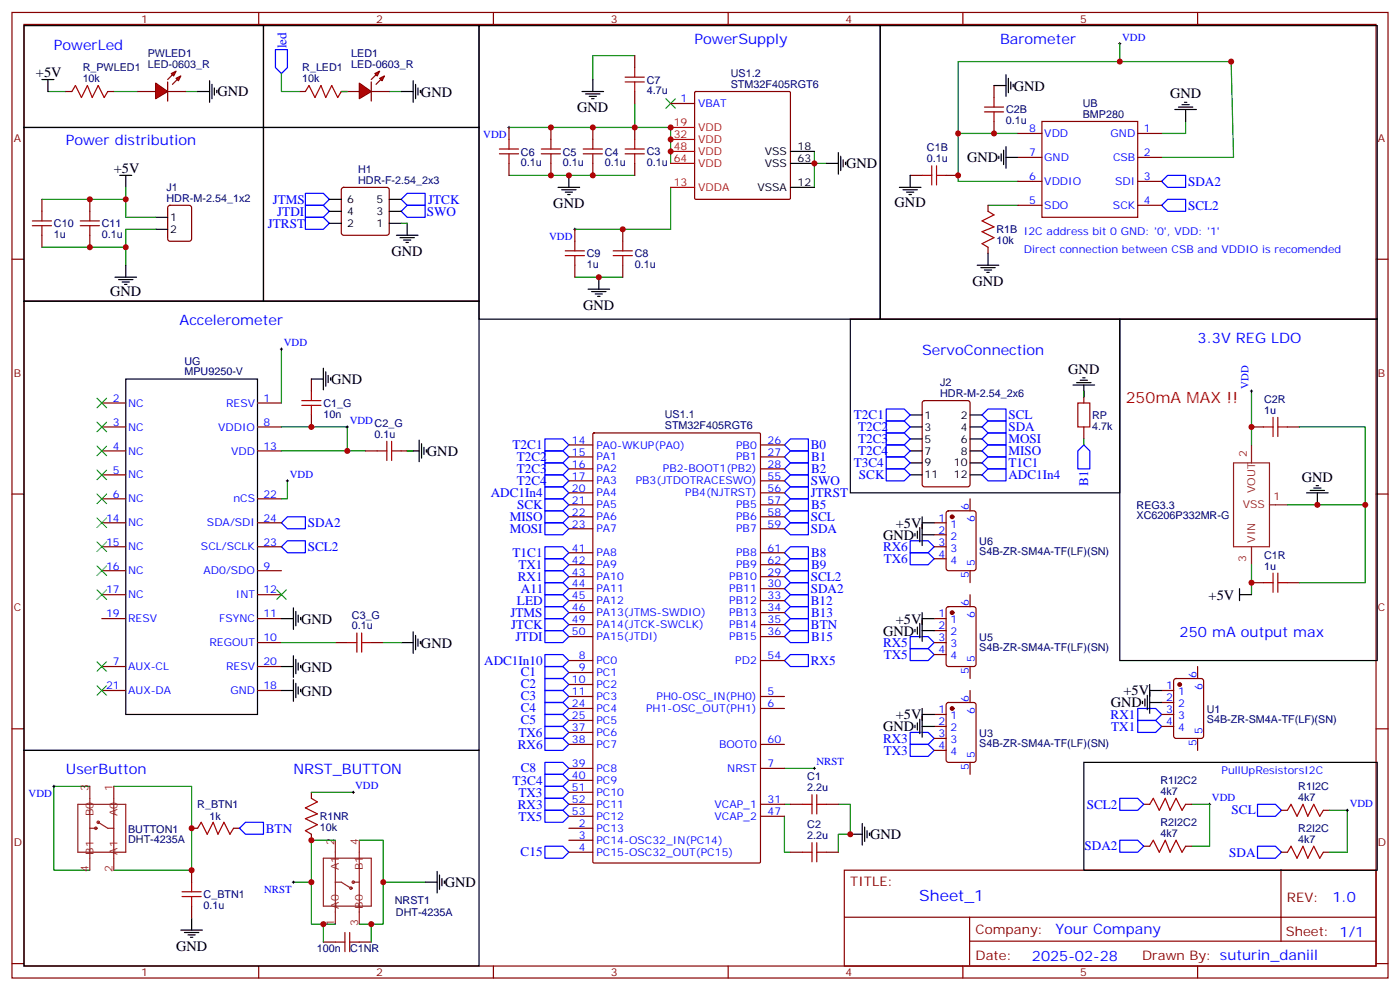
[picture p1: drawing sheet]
<svg xmlns="http://www.w3.org/2000/svg" width="412mm" height="292mm" viewBox="0 0 412 292" stroke-linecap="round" stroke-linejoin="round" font-family="sans-serif">
<defs><g id="words">
<text font-size="4.6" fill="#f00" x="331.6" y="118.7">250mA MAX !!</text>
<text font-size="4.6" fill="#00f" x="270.8" y="265.3">Sheet_1</text>
<g font-size="4.2" fill="#00f">
<text x="15.9" y="14.6">PowerLed</text>
<text x="204.6" y="12.8">PowerSupply</text>
<text x="294.6" y="12.8">Barometer</text>
<text x="19.4" y="42.8">Power distribution</text>
<text x="52.9" y="95.7">Accelerometer</text>
<text x="352.8" y="101">3.3V REG LDO</text>
<text x="271.6" y="104.6">ServoConnection</text>
<text x="347.5" y="187.5">250 mA output max</text>
<text x="19.4" y="228">UserButton</text>
<text x="86.4" y="228">NRST_BUTTON</text>
<text x="392.5" y="265.5">1.0</text>
<text x="310.9" y="275.1">Your Company</text>
<text x="304" y="282.9">2025-02-28</text>
</g>
<g font-size="4.2">
<text x="10.6" y="22.7">+5V</text>
<text x="64" y="28.4">GND</text>
<text x="124" y="28.5">GND</text>
<text x="298.6" y="26.7">GND</text>
<text x="344.7" y="28.9">GND</text>
<text x="170" y="33.1">GND</text>
<text x="284.9" y="47.8">GND</text>
<text x="33.5" y="50.9">+5V</text>
<text x="249.2" y="49.5">GND</text>
<text x="163" y="61.3">GND</text>
<text x="263.5" y="60.8">GND</text>
<text x="115.3" y="75.2">GND</text>
<text x="32.5" y="87.3">GND</text>
<text x="286.5" y="84.2">GND</text>
<text x="171.8" y="91.3">GND</text>
<text x="97.5" y="113.1">GND</text>
<text x="314.7" y="110.2">GND</text>
<text x="125.8" y="134.3">GND</text>
<text x="383.5" y="141.9">GND</text>
<text x="263.9" y="155.4">+5V</text>
<text x="260.2" y="158.9">GND</text>
<text x="356" y="176.6">+5V</text>
<text x="88.7" y="183.7">GND</text>
<text x="263.9" y="183.6">+5V</text>
<text x="124" y="190.7">GND</text>
<text x="260.2" y="187.2">GND</text>
<text x="88.7" y="197.8">GND</text>
<text x="88.7" y="204.8">GND</text>
<text x="327.2" y="208.3">GND</text>
<text x="330.9" y="204.8">+5V</text>
<text x="260.2" y="215.4">GND</text>
<text x="263.9" y="211.8">+5V</text>
<text x="256.3" y="247.1">GND</text>
<text x="131.1" y="261.3">GND</text>
<text x="51.9" y="280">GND</text>
</g>
<g font-size="3.9" fill="#00f">
<text x="84.4" y="14.3" transform="rotate(-90 84.4 14.3)">led</text>
<text x="80.3" y="60">JTMS</text>
<text x="126.1" y="60">JTCK</text>
<text x="350" y="54.7">SDA2</text>
<text x="81.6" y="63.5">JTDI</text>
<text x="125.7" y="63.5">SWO</text>
<text x="350" y="61.7">SCL2</text>
<text x="78.9" y="67">JTRST</text>
<text x="251.5" y="123.5">T2C1</text>
<text x="297" y="123.5">SCL</text>
<text x="252.8" y="130.4">T2C3</text>
<text x="252.8" y="126.9">T2C2</text>
<text x="297" y="127">SDA</text>
<text x="297" y="130.5">MOSI</text>
<text x="151" y="132.3">T2C1</text>
<text x="152.2" y="135.7">T2C2</text>
<text x="238.8" y="132.3">B0</text>
<text x="238.9" y="135.9">B1</text>
<text x="251.5" y="137.6">T3C4</text>
<text x="252.8" y="133.9">T2C4</text>
<text x="297" y="137.5">T1C1</text>
<text x="297" y="134.1">MISO</text>
<text x="152.2" y="142.8">T2C4</text>
<text x="152.2" y="139.2">T2C3</text>
<text x="238.8" y="142.9">SWO</text>
<text x="238.9" y="139.4">B2</text>
<text x="253" y="141.1">SCK</text>
<text x="297" y="141.1">ADC1In4</text>
<text x="320.5" y="143.2" transform="rotate(-90 320.5 143.2)">B1</text>
<text x="144.6" y="146.4">ADC1In4</text>
<text x="152.3" y="149.9">SCK</text>
<text x="238.8" y="146.4">JTRST</text>
<text x="90.7" y="155.3">SDA2</text>
<text x="150.1" y="153.4">MISO</text>
<text x="238.8" y="153.5">SCL</text>
<text x="238.9" y="150">B5</text>
<text x="150.1" y="157">MOSI</text>
<text x="238.8" y="157">SDA</text>
<text x="90.7" y="162.4">SCL2</text>
<text x="151" y="164">T1C1</text>
<text x="152.7" y="167.5">TX1</text>
<text x="238.9" y="167.6">B9</text>
<text x="238.9" y="164.1">B8</text>
<text x="260.1" y="162.3">RX6</text>
<text x="260.3" y="165.8">TX6</text>
<text x="152.5" y="171.1">RX1</text>
<text x="238.8" y="171.1">SCL2</text>
<text x="152.3" y="178.2">LED</text>
<text x="153.4" y="174.5">A11</text>
<text x="238.8" y="178.2">B12</text>
<text x="238.8" y="174.6">SDA2</text>
<text x="150.3" y="181.7">JTMS</text>
<text x="150.6" y="185.2">JTCK</text>
<text x="238.9" y="185.3">BTN</text>
<text x="238.9" y="181.8">B13</text>
<text x="151.9" y="188.7">JTDI</text>
<text x="238.9" y="188.8">B15</text>
<text x="260.1" y="190.5">RX5</text>
<text x="142.6" y="195.8">ADC1In10</text>
<text x="238.8" y="195.8">RX5</text>
<text x="260.3" y="194">TX5</text>
<text x="153.4" y="202.7">C2</text>
<text x="153.4" y="199.2">C1</text>
<text x="153.4" y="209.8">C4</text>
<text x="153.4" y="206.3">C3</text>
<text x="153.4" y="213.3">C5</text>
<text x="327.1" y="211.7">RX1</text>
<text x="327.3" y="215.2">TX1</text>
<text x="152.5" y="220.5">RX6</text>
<text x="152.7" y="216.9">TX6</text>
<text x="260.1" y="218.7">RX3</text>
<text x="153.4" y="227.4">C8</text>
<text x="260.3" y="222.3">TX3</text>
<text x="151" y="231.1">T3C4</text>
<text x="152.5" y="238.1">RX3</text>
<text x="152.7" y="234.6">TX3</text>
<text x="320.1" y="238.1">SCL2</text>
<text x="362.8" y="239.8">SCL</text>
<text x="78.3" y="245.2">BTN</text>
<text x="152.7" y="241.6">TX5</text>
<text x="319.5" y="250.5">SDA2</text>
<text x="153.4" y="252.2">C15</text>
<text x="362.1" y="252.3">SDA</text>
</g>
<g font-size="3.9" fill="#800">
<text x="250.5" y="260.8">TITLE:</text>
<text x="379.1" y="265.5">REV:</text>
<text x="287.4" y="275">Company:</text>
<text x="378.7" y="275.7">Sheet: 1/1</text>
<text x="287.4" y="282.7">Date:</text>
<text x="336.4" y="282.8">Drawn By: suturin_daniil</text>
</g>
<g font-size="3.2" fill="#800">
<text x="41.6" y="6.7">1</text>
<text x="110.8" y="6.7">2</text>
<text x="179.9" y="6.7">3</text>
<text x="249.1" y="6.7">4</text>
<text x="318.2" y="6.7">5</text>
<text x="4.1" y="41.8">A</text>
<text x="405.9" y="41.8">A</text>
<text x="4.1" y="110.9">B</text>
<text x="405.9" y="110.9">B</text>
<text x="4.1" y="180.1">C</text>
<text x="405.9" y="180.1">C</text>
<text x="4.1" y="249.2">D</text>
<text x="405.9" y="249.2">D</text>
<text x="41.6" y="287.5">1</text>
<text x="110.8" y="287.5">2</text>
<text x="179.9" y="287.5">3</text>
<text x="249.1" y="287.5">4</text>
<text x="318.2" y="287.5">5</text>
</g>
<g font-size="3.2" fill="#00f">
<text x="330.6" y="12">VDD</text>
<text x="200.5" y="30.1">1</text>
<text x="205.7" y="31.5">VBAT</text>
<text x="142.4" y="40.7">VDD</text>
<text x="303.1" y="38.9">8</text>
<text x="307.6" y="40.4">VDD</text>
<text x="327.2" y="40.4">GND</text>
<text x="336.9" y="38.9">1</text>
<text x="303.1" y="46">7</text>
<text x="307.6" y="47.4">GND</text>
<text x="327.9" y="47.4">CSB</text>
<text x="336.9" y="46">2</text>
<text x="303.1" y="53.1">6</text>
<text x="336.9" y="53.1">3</text>
<text x="307.6" y="54.5">VDDIO</text>
<text x="328.5" y="54.5">SDI</text>
<text x="303.1" y="60.1">5</text>
<text x="307.6" y="61.5">SDO</text>
<text x="327.9" y="61.5">SCK</text>
<text x="336.9" y="60.1">4</text>
<text x="161.8" y="70.7">VDD</text>
<text x="301.6" y="74.6">Direct connection between CSB and VDDIO is recomended</text>
<text x="83.6" y="101.9">VDD</text>
<text x="33.3" y="118.3">2</text>
<text x="37.7" y="119.7">NC</text>
<text x="66.6" y="119.7">RESV</text>
<text x="77.6" y="118.3">1</text>
<text x="367.8" y="114.4" transform="rotate(-90 367.8 114.4)">VDD</text>
<text x="33.3" y="125.4">3</text>
<text x="77.6" y="125.4">8</text>
<text x="103" y="124.8">VDD</text>
<text x="37.7" y="126.8">NC</text>
<text x="64.3" y="126.8">VDDIO</text>
<text x="168.5" y="130.7">14</text>
<text x="226.1" y="130.7">26</text>
<text x="33.3" y="132.4">4</text>
<text x="37.7" y="133.8">NC</text>
<text x="68.1" y="133.8">VDD</text>
<text x="77.6" y="132.4">13</text>
<text x="168.5" y="134.2">15</text>
<text x="168.5" y="137.7">16</text>
<text x="175.7" y="132.1">PA0-WKUP(PA0)</text>
<text x="175.7" y="135.6">PA1</text>
<text x="216.8" y="132.1">PB0</text>
<text x="216.8" y="135.6">PB1</text>
<text x="226.1" y="134.2">27</text>
<text x="226.1" y="137.7">28</text>
<text x="33.3" y="139.5">5</text>
<text x="37.7" y="140.9">NC</text>
<text x="85.4" y="140.7">VDD</text>
<text x="168.5" y="141.3">17</text>
<text x="175.7" y="139.1">PA2</text>
<text x="175.7" y="142.7">PA3</text>
<text x="187.3" y="142.7">PB3(JTDOTRACESWO)</text>
<text x="195.3" y="139.1">PB2-BOOT1(PB2)</text>
<text x="226.1" y="141.3">55</text>
<text x="33.3" y="146.5">6</text>
<text x="37.7" y="148">NC</text>
<text x="68.7" y="148">nCS</text>
<text x="77.6" y="146.5">22</text>
<text x="168.5" y="144.8">20</text>
<text x="168.5" y="148.3">21</text>
<text x="175.7" y="146.2">PA4</text>
<text x="175.7" y="149.7">PA5</text>
<text x="201.9" y="146.2">PB4(NJTRST)</text>
<text x="216.8" y="149.7">PB5</text>
<text x="226.1" y="144.8">56</text>
<text x="226.1" y="148.3">57</text>
<text x="31.2" y="153.6">14</text>
<text x="37.7" y="155">NC</text>
<text x="61" y="155">SDA/SDI</text>
<text x="77.6" y="153.6">24</text>
<text x="168.5" y="151.8">22</text>
<text x="168.5" y="155.4">23</text>
<text x="175.7" y="153.2">PA6</text>
<text x="216.8" y="153.2">PB6</text>
<text x="226.1" y="151.8">58</text>
<text x="226.1" y="155.4">59</text>
<text x="276.5" y="153.6">1</text>
<text x="280" y="155.4">1</text>
<text x="285.4" y="150.2" transform="rotate(-90 285.4 150.2)">6</text>
<text x="287.2" y="153.7" transform="rotate(-90 287.2 153.7)">6</text>
<text x="31.2" y="160.7">15</text>
<text x="77.6" y="160.7">23</text>
<text x="175.7" y="156.8">PA7</text>
<text x="216.8" y="156.8">PB7</text>
<text x="276.5" y="157.1">2</text>
<text x="276.5" y="160.7">3</text>
<text x="280" y="158.9">2</text>
<text x="31.2" y="167.7">16</text>
<text x="37.7" y="162.1">NC</text>
<text x="59.2" y="162.1">SCL/SCLK</text>
<text x="77.6" y="167.7">9</text>
<text x="168.5" y="162.4">41</text>
<text x="168.5" y="165.9">42</text>
<text x="175.7" y="163.8">PA8</text>
<text x="175.7" y="167.4">PA9</text>
<text x="216.8" y="163.8">PB8</text>
<text x="216.8" y="167.4">PB9</text>
<text x="226.1" y="162.4">61</text>
<text x="226.1" y="165.9">62</text>
<text x="276.5" y="164.2">4</text>
<text x="280" y="162.4">3</text>
<text x="280" y="165.9">4</text>
<text x="287.2" y="166.8" transform="rotate(-90 287.2 166.8)">5</text>
<text x="37.7" y="169.1">NC</text>
<text x="60" y="169.1">AD0/SDO</text>
<text x="168.5" y="169.5">43</text>
<text x="168.5" y="173">44</text>
<text x="175.7" y="170.9">PA10</text>
<text x="214.8" y="170.9">PB10</text>
<text x="226.1" y="169.5">29</text>
<text x="226.1" y="173">30</text>
<text x="285.4" y="170.3" transform="rotate(-90 285.4 170.3)">5</text>
<text x="31.2" y="174.8">17</text>
<text x="37.7" y="176.2">NC</text>
<text x="69.5" y="176.2">INT</text>
<text x="77.6" y="174.8">12</text>
<text x="168.5" y="176.5">45</text>
<text x="175.7" y="174.4">PA11</text>
<text x="175.7" y="177.9">PA12</text>
<text x="214.8" y="174.4">PB11</text>
<text x="214.8" y="177.9">PB12</text>
<text x="226.1" y="176.5">33</text>
<text x="285.4" y="178.5" transform="rotate(-90 285.4 178.5)">6</text>
<text x="31.2" y="181.8">19</text>
<text x="37.7" y="183.2">RESV</text>
<text x="64.6" y="183.2">FSYNC</text>
<text x="77.6" y="181.8">11</text>
<text x="168.5" y="180.1">46</text>
<text x="168.5" y="183.6">49</text>
<text x="175.7" y="181.5">PA13(JTMS-SWDIO)</text>
<text x="175.7" y="185">PA14(JTCK-SWCLK)</text>
<text x="214.8" y="181.5">PB13</text>
<text x="214.8" y="185">PB14</text>
<text x="226.1" y="180.1">34</text>
<text x="226.1" y="183.6">35</text>
<text x="276.5" y="181.8">1</text>
<text x="276.5" y="185.3">2</text>
<text x="280" y="183.6">1</text>
<text x="287.2" y="182" transform="rotate(-90 287.2 182)">6</text>
<text x="61.7" y="190.3">REGOUT</text>
<text x="77.6" y="188.9">10</text>
<text x="168.5" y="187.1">50</text>
<text x="175.7" y="188.5">PA15(JTDI)</text>
<text x="214.8" y="188.5">PB15</text>
<text x="226.1" y="187.1">36</text>
<text x="276.5" y="188.9">3</text>
<text x="280" y="187.1">2</text>
<text x="280" y="190.6">3</text>
<text x="33.3" y="195.9">7</text>
<text x="37.7" y="197.3">AUX-CL</text>
<text x="66.6" y="197.3">RESV</text>
<text x="77.6" y="195.9">20</text>
<text x="170.5" y="194.2">8</text>
<text x="170.5" y="197.7">9</text>
<text x="175.7" y="195.6">PC0</text>
<text x="216.6" y="195.6">PD2</text>
<text x="226.1" y="194.2">54</text>
<text x="276.5" y="192.4">4</text>
<text x="280" y="194.2">4</text>
<text x="287.2" y="195" transform="rotate(-90 287.2 195)">5</text>
<text x="31.2" y="203">21</text>
<text x="77.6" y="203">18</text>
<text x="168.5" y="201.2">10</text>
<text x="175.7" y="199.1">PC1</text>
<text x="175.7" y="202.6">PC2</text>
<text x="285.4" y="198.5" transform="rotate(-90 285.4 198.5)">5</text>
<text x="343.5" y="203">1</text>
<text x="352.4" y="199.6" transform="rotate(-90 352.4 199.6)">6</text>
<text x="354.2" y="203.1" transform="rotate(-90 354.2 203.1)">6</text>
<text x="37.7" y="204.4">AUX-DA</text>
<text x="67.9" y="204.4">GND</text>
<text x="168.5" y="204.8">11</text>
<text x="168.5" y="208.3">24</text>
<text x="175.7" y="206.2">PC3</text>
<text x="175.7" y="209.7">PC4</text>
<text x="190.3" y="209.7">PH1-OSC_OUT(PH1)</text>
<text x="193.4" y="206.2">PH0-OSC_IN(PH0)</text>
<text x="226.1" y="204.8">5</text>
<text x="226.1" y="208.3">6</text>
<text x="285.4" y="206.7" transform="rotate(-90 285.4 206.7)">6</text>
<text x="343.5" y="206.5">2</text>
<text x="347" y="204.8">1</text>
<text x="347" y="208.3">2</text>
<text x="168.5" y="211.8">25</text>
<text x="168.5" y="215.3">37</text>
<text x="175.7" y="213.2">PC5</text>
<text x="276.5" y="210">1</text>
<text x="276.5" y="213.6">2</text>
<text x="280" y="211.8">1</text>
<text x="280" y="215.3">2</text>
<text x="287.2" y="210.2" transform="rotate(-90 287.2 210.2)">6</text>
<text x="343.5" y="210">3</text>
<text x="343.5" y="213.6">4</text>
<text x="347" y="211.8">3</text>
<text x="347" y="215.3">4</text>
<text x="168.5" y="218.9">38</text>
<text x="175.7" y="216.7">PC6</text>
<text x="175.7" y="220.3">PC7</text>
<text x="211.8" y="220.3">BOOT0</text>
<text x="226.1" y="218.9">60</text>
<text x="276.5" y="217.1">3</text>
<text x="276.5" y="220.6">4</text>
<text x="280" y="218.9">3</text>
<text x="352.4" y="219.6" transform="rotate(-90 352.4 219.6)">5</text>
<text x="354.2" y="216.1" transform="rotate(-90 354.2 216.1)">5</text>
<text x="168.5" y="225.9">39</text>
<text x="175.7" y="227.3">PC8</text>
<text x="214.2" y="227.3">NRST</text>
<text x="226.1" y="225.9">7</text>
<text x="240.5" y="225.4">NRST</text>
<text x="280" y="222.4">4</text>
<text x="285.4" y="226.7" transform="rotate(-90 285.4 226.7)">5</text>
<text x="287.2" y="223.2" transform="rotate(-90 287.2 223.2)">5</text>
<text x="104.6" y="232.4">VDD</text>
<text x="168.5" y="229.4">40</text>
<text x="168.5" y="233">51</text>
<text x="175.7" y="230.9">PC9</text>
<text x="359.8" y="228">PullUpResistorsI2C</text>
<text x="8.4" y="234.6">VDD</text>
<text x="168.5" y="236.5">52</text>
<text x="175.7" y="234.4">PC10</text>
<text x="175.7" y="237.9">PC11</text>
<text x="210.5" y="237.9">VCAP_1</text>
<text x="226.1" y="236.5">31</text>
<text x="357" y="236">VDD</text>
<text x="397.6" y="237.7">VDD</text>
<text x="168.5" y="240">53</text>
<text x="170.5" y="243.6">2</text>
<text x="175.7" y="245">PC13</text>
<text x="175.7" y="241.4">PC12</text>
<text x="210.5" y="241.4">VCAP_2</text>
<text x="226.1" y="240">47</text>
<text x="170.5" y="247.1">3</text>
<text x="170.5" y="250.6">4</text>
<text x="175.7" y="248.5">PC14-OSC32_IN(PC14)</text>
<text x="175.7" y="252">PC15-OSC32_OUT(PC15)</text>
<text x="77.8" y="262.9">NRST</text>
</g>
<g font-size="3.2" fill="#000080">
<text x="43.5" y="16.7">PWLED1</text>
<text x="103.5" y="16.7">LED1</text>
<text x="24.4" y="21">R_PWLED1</text>
<text x="43.5" y="19.9">LED-0603_R</text>
<text x="89" y="20.9">R_LED1</text>
<text x="103.5" y="19.9">LED-0603_R</text>
<text x="215.2" y="22.6">US1.2</text>
<text x="24.4" y="24.1">10k</text>
<text x="89" y="24.1">10k</text>
<text x="190.5" y="27.7">4.7u</text>
<text x="190.5" y="24.6">C7</text>
<text x="215.2" y="25.8">STM32F405RGT6</text>
<text x="296.3" y="33.4">C2B</text>
<text x="318.9" y="34.7">BMP280</text>
<text x="318.9" y="31.5">UB</text>
<text x="296.3" y="36.5">0.1u</text>
<text x="153.5" y="45.8">C6</text>
<text x="165.8" y="45.8">C5</text>
<text x="178.2" y="45.8">C4</text>
<text x="190.5" y="45.7">C3</text>
<text x="273.1" y="47.8">0.1u</text>
<text x="273.1" y="44.6">C1B</text>
<text x="105.5" y="51.1">H1</text>
<text x="153.5" y="48.9">0.1u</text>
<text x="165.8" y="48.9">0.1u</text>
<text x="178.2" y="48.9">0.1u</text>
<text x="190.5" y="48.9">0.1u</text>
<text x="49.1" y="59.4">HDR-M-2.54_1x2</text>
<text x="49.1" y="56.2">J1</text>
<text x="105.5" y="54.1">HDR-F-2.54_2x3</text>
<text x="15.9" y="70.1">1u</text>
<text x="15.9" y="66.9">C10</text>
<text x="30" y="70.1">0.1u</text>
<text x="30" y="66.9">C11</text>
<text x="293.5" y="71.8">10k</text>
<text x="293.5" y="68.7">R1B I2C address bit 0 GND: '0', VDD: '1'</text>
<text x="172.9" y="75.8">C9</text>
<text x="187" y="75.8">C8</text>
<text x="172.9" y="78.9">1u</text>
<text x="187" y="78.9">0.1u</text>
<text x="54.3" y="107.4">UG</text>
<text x="54.3" y="110.6">MPU9250-V</text>
<text x="277" y="113.7">J2</text>
<text x="95.2" y="119.8">C1_G</text>
<text x="277" y="116.9">HDR-M-2.54_2x6</text>
<text x="372.4" y="118.8">C2R</text>
<text x="95.2" y="123">10n</text>
<text x="110.4" y="125.7">C2_G</text>
<text x="195.8" y="123.2">US1.1</text>
<text x="321.7" y="123.3">RP</text>
<text x="372.4" y="121.8">1u</text>
<text x="110.4" y="128.9">0.1u</text>
<text x="195.8" y="126.4">STM32F405RGT6</text>
<text x="321.7" y="126.5">4.7k</text>
<text x="334.8" y="149.9">REG3.3</text>
<text x="334.8" y="152.9">XC6206P332MR-G</text>
<text x="288.5" y="160.5">U6</text>
<text x="288.5" y="163.5">S4B-ZR-SM4A-TF(LF)(SN)</text>
<text x="372.4" y="167.7">1u</text>
<text x="372.4" y="164.6">C1R</text>
<text x="103.7" y="185.3">0.1u</text>
<text x="103.7" y="182.3">C3_G</text>
<text x="288.5" y="191.7">S4B-ZR-SM4A-TF(LF)(SN)</text>
<text x="288.5" y="188.7">U5</text>
<text x="355.5" y="209.8">U1</text>
<text x="355.5" y="212.9">S4B-ZR-SM4A-TF(LF)(SN)</text>
<text x="288.5" y="220">S4B-ZR-SM4A-TF(LF)(SN)</text>
<text x="288.5" y="216.9">U3</text>
<text x="237.8" y="233">2.2u</text>
<text x="237.8" y="229.8">C1</text>
<text x="341.9" y="230.9">R1I2C2</text>
<text x="382.4" y="232.7">R1I2C</text>
<text x="58.1" y="237.9">R_BTN1</text>
<text x="341.9" y="234">4k7</text>
<text x="382.4" y="235.8">4k7</text>
<text x="37.7" y="245.2">BUTTON1</text>
<text x="61.8" y="241.5">1k</text>
<text x="94.2" y="244.7">10k</text>
<text x="94.2" y="241.5">R1NR</text>
<text x="237.8" y="243.9">C2</text>
<text x="341.9" y="243.2">R2I2C2</text>
<text x="382.4" y="245">R2I2C</text>
<text x="37.7" y="248.2">DHT-4235A</text>
<text x="237.8" y="247.1">2.2u</text>
<text x="341.9" y="246.4">4k7</text>
<text x="382.4" y="248.1">4k7</text>
<text x="60" y="267.7">0.1u</text>
<text x="60" y="264.5">C_BTN1</text>
<text x="116.3" y="266.2">NRST1</text>
<text x="116.6" y="269.8">DHT-4235A</text>
<text x="93.4" y="280.3">100n</text>
<text x="103.1" y="280.3">C1NR</text>
</g>
<g font-size="3.2" fill="#f00">
<text x="198.5" y="37.2">19</text>
<text x="198.5" y="40.7">32</text>
<text x="205.7" y="38.6">VDD</text>
<text x="198.5" y="44.2">48</text>
<text x="198.5" y="47.8">64</text>
<text x="205.7" y="42.1">VDD</text>
<text x="205.7" y="45.6">VDD</text>
<text x="205.7" y="49.2">VDD</text>
<text x="198.5" y="54.8">13</text>
<text x="205.7" y="56.2">VDDA</text>
</g>
<g font-size="3.2">
<text x="225.3" y="45.6">VSS</text>
<text x="234.9" y="44.2">18</text>
<text x="234.9" y="47.8">63</text>
<text x="225.3" y="49.2">VSS</text>
<text x="102.3" y="59.8">6</text>
<text x="110.9" y="59.8">5</text>
<text x="223.1" y="56.2">VSSA</text>
<text x="234.9" y="54.8">12</text>
<text x="50.1" y="65.1">1</text>
<text x="102.3" y="63.3">4</text>
<text x="110.9" y="63.3">3</text>
<text x="50.1" y="68.6">2</text>
<text x="102.3" y="66.8">2</text>
<text x="110.9" y="66.8">1</text>
<text x="272.3" y="123.3">1</text>
<text x="283" y="123.3">2</text>
<text x="272.3" y="126.8">3</text>
<text x="272.3" y="130.3">5</text>
<text x="283" y="126.8">4</text>
<text x="283" y="130.3">6</text>
<text x="272.3" y="133.8">7</text>
<text x="272.3" y="137.4">9</text>
<text x="281" y="137.4">10</text>
<text x="283" y="133.8">8</text>
<text x="272.3" y="140.9">11</text>
<text x="281" y="140.9">12</text>
</g>
<g font-size="3.2" fill="#8d2323">
<text x="367.3" y="134.5" transform="rotate(-90 367.3 134.5)">2</text>
<text x="366.1" y="149.7">VSS</text>
<text x="369.7" y="145.2" transform="rotate(-90 369.7 145.2)">VOUT</text>
<text x="375.1" y="147.3">1</text>
<text x="369.7" y="159.8" transform="rotate(-90 369.7 159.8)">VIN</text>
<text x="367.1" y="165.4" transform="rotate(-90 367.1 165.4)">3</text>
<text x="26.1" y="233" transform="rotate(-90 26.1 233)">3</text>
<text x="33.2" y="233" transform="rotate(-90 33.2 233)">1</text>
<text x="27.5" y="240.3" transform="rotate(-90 27.5 240.3)">B0</text>
<text x="34.6" y="240.3" transform="rotate(-90 34.6 240.3)">A0</text>
<text x="27.5" y="251.7" transform="rotate(-90 27.5 251.7)">B1</text>
<text x="34.6" y="251.7" transform="rotate(-90 34.6 251.7)">A1</text>
<text x="98.4" y="248.8" transform="rotate(-90 98.4 248.8)">2</text>
<text x="105.5" y="248.8" transform="rotate(-90 105.5 248.8)">4</text>
<text x="26.1" y="256.9" transform="rotate(-90 26.1 256.9)">4</text>
<text x="33.2" y="256.9" transform="rotate(-90 33.2 256.9)">2</text>
<text x="99.8" y="256.2" transform="rotate(-90 99.8 256.2)">A1</text>
<text x="106.9" y="256.2" transform="rotate(-90 106.9 256.2)">B1</text>
<text x="99.8" y="267.5" transform="rotate(-90 99.8 267.5)">A0</text>
<text x="106.9" y="267.5" transform="rotate(-90 106.9 267.5)">B0</text>
<text x="98.4" y="272.7" transform="rotate(-90 98.4 272.7)">1</text>
<text x="105.5" y="272.7" transform="rotate(-90 105.5 272.7)">3</text>
</g>
</g></defs>
<g fill="none" stroke="#870000" stroke-width=".35">
<path d="M3.5 3.7h405.4v284.3h-405.4zM7.1 7.2h398.2v277.3h-398.2zM76.2 3.7v3.5M145.3 3.7v3.5M214.5 3.7v3.5M283.6 3.7v3.5M352.8 3.7v3.5M19.4 27h1.8M31.7 27h1.8M3.5 76.3h3.6M49.6 60.7l.5-.2h5.6l.7 .4v9.4l-.4 .7h-5.9l-.7-.4v-9.4zM405.3 76.3h3.6"/>
<path d="M271.9 118.2l.4-.2h12.7l.7 .4 .1 24.3-.5 .6-13 .1-.6-.5-.1-24.2zM3.5 145.5h3.6M405.3 145.5h3.6M3.5 214.6h3.6M405.3 214.6h3.6M336.9 236.9h1.8M349.2 236.9h1.8M248.7 256.3h156.6v28.2h-156.6zM336.9 249.2h1.8M349.2 249.2h1.8M377.3 256.3v20.9M248.7 270.1h156.5"/>
<path d="M285.6 277.2h119.6M285.6 270.1v14.1M3.5 283.8h3.6M76.2 284.5v3.5M145.3 284.5v3.5M214.5 284.5v3.5M283.6 284.5v3.5M352.8 284.5v3.5M405.3 283.8h3.6"/>
</g>
<g fill="none" stroke="#000" stroke-width=".35">
<path d="M7.1 7.5h70.5v30h-70.5zM12.3 23.4h3.6M14.1 23.4v3.6M58.2 27h3.5M61.7 23.8v6.3M62.4 24.8v4.3M63.1 25.9v2.1M63.9 26.6v.7M35.3 51.6h3.5M37 51.6v3.6M37 78.1v3.5M45.9 64h3.5"/>
<path d="M45.9 67.5h3.5M33.9 81.6h6.3M34.9 82.3h4.3M36 83h2.1M36.7 83.7h.7M268.1 122.2h3.5M268.1 125.7h3.5M268.1 129.3h3.5M268.1 132.8h3.5M268.1 136.3h3.5M268.1 139.8h3.5M285.8 122.2h3.5"/>
<path d="M285.8 125.7h3.5M285.8 129.3h3.5M285.8 132.8h3.5M285.8 136.3h3.5M285.8 139.8h3.5"/>
</g>
<g fill="none" stroke="#00f" stroke-width=".35">
<path d="M90 56.9h5.2l1.8 1.8-1.8 1.8h-5.2zM118.2 58.7l1.7-1.8h5.3v3.6h-5.3zM90 60.5h5.2l1.8 1.7-1.8 1.8h-5.2zM90 64h5.2l1.8 1.8-1.8 1.7h-5.2zM118.2 62.2l1.7-1.7h5.3v3.5h-5.3zM231.1 194.5l1.7-1.7h5.3v3.5h-5.3zM268.1 187.5h5.3l1.8 1.7-1.8 1.8h-5.3zM268.1 191h5.3l1.8 1.8-1.8 1.7h-5.3zM268.1 215.7h5.3l1.8 1.8-1.8 1.7h-5.3zM268.1 219.2h5.3l1.8 1.8-1.8 1.7h-5.3zM335.1 208.6h5.3l1.8 1.8-1.8 1.8h-5.3zM335.1 212.2h5.3l1.8 1.7-1.8 1.8h-5.3z"/>
<path d="M329.8 235.1h5.3l1.8 1.8-1.8 1.7h-5.3zM329.8 247.4h5.3l1.8 1.8-1.8 1.8h-5.3z"/>
</g>
<path d="M14.1 27h5.3M33.5 27h7.1M54.7 27h3.5M114.7 27h3.5M37 55.2v8.8h8.9M45.9 67.5h-8.9v10.6M351 236.9h5.3v12.3h-5.3" fill="none" stroke="#008700" stroke-width=".35"/>
<path d="M356 236.9h.7M356.3 236.5v.7" fill="none" stroke="#000" stroke-width=".29"/>
<path d="M21.2 27l1-1.8 1.8 3.5 1.8-3.5 1.4 3.5 1.7-3.5 1.8 3.5 1-1.7M338.7 236.9l1-1.8 1.8 3.5 1.8-3.5 1.4 3.5 1.7-3.5 1.8 3.5 1-1.7M338.7 249.2l1-1.8 1.8 3.6 1.8-3.6 1.4 3.6 1.7-3.6 1.8 3.6 1-1.8" fill="none" stroke="#a10000" stroke-width=".35"/>
<g fill="#f00" stroke="#870000" stroke-width=".35">
<path d="M45.9 24.5l3.5 2.5-3.5 2.1z"/>
<path d="M49.4 24.1v5.7z"/>
</g>
<g fill="#870000" stroke="#870000" stroke-width=".35">
<path d="M49.4 23.4l1.4-1.4z"/>
<path d="M50.8 24.8l1.4-1.4z"/>
</g>
<g fill="#f00" stroke="#870000" stroke-width=".35">
<path d="M50.4 21.7l1.5-.7-.7 1.4z"/>
<path d="M51.9 23.1l1.4-.7-.7 1.4z"/>
</g>
<g fill="none" stroke="#870000" stroke-width=".35">
<path d="M40.6 27h5.3M49.4 27h5.3M368.7 125.7h3.5M379.2 125.7h3.6M368.7 171.6h3.5M379.2 171.6h3.6M91.7 233.3v1.8M377.5 238.6h1.7M389.8 238.6h1.8M56.4 243.9h1.8M56.4 256.3v3.5M68.8 243.9h1.8"/>
<path d="M91.7 245.7v1.7M377.5 251h1.7M389.8 251h1.8M56.4 266.8v3.6M95.2 277.4h3.6M105.8 277.4h3.6"/>
</g>
<g fill="none" stroke="#00f" stroke-width=".35">
<path d="M160.5 139.8h5.3l1.8 1.8-1.8 1.8h-5.3zM160.5 136.3h5.3l1.8 1.8-1.8 1.7h-5.3zM160.5 132.8h5.3l1.8 1.7-1.8 1.8h-5.3zM160.5 129.3h5.3l1.8 1.7-1.8 1.8h-5.3zM231.1 138.1l1.7-1.8h5.3v3.5h-5.3zM231.1 134.5l1.7-1.7h5.3v3.5h-5.3zM231.1 131l1.7-1.7h5.3v3.5h-5.3zM261.1 131h5.2l1.8 1.8-1.8 1.7h-5.2zM261.1 127.5h5.2l1.8 1.8-1.8 1.7h-5.2zM261.1 124h5.2l1.8 1.7-1.8 1.8h-5.2zM261.1 120.4h5.2l1.8 1.8-1.8 1.8h-5.2zM291 134.5h5.3v3.6h-5.3l-1.7-1.8z"/>
<path d="M160.5 154h5.3l1.8 1.7-1.8 1.8h-5.3zM160.5 150.4h5.3l1.8 1.8-1.8 1.8h-5.3zM160.5 146.9h5.3l1.8 1.8-1.8 1.7h-5.3zM160.5 143.4h5.3l1.8 1.7-1.8 1.8h-5.3zM231.1 148.7l1.7-1.8h5.3v3.5h-5.3zM231.1 145.1l1.7-1.7h5.3v3.5h-5.3zM231.1 141.6l1.7-1.8h5.3v3.6h-5.3zM160.5 178.6h5.3l1.8 1.8-1.8 1.8h-5.3zM160.5 175.1h5.3l1.8 1.8-1.8 1.7h-5.3zM160.5 171.6h5.3l1.8 1.8-1.8 1.7h-5.3zM160.5 161h5.3l1.8 1.8-1.8 1.7h-5.3zM160.5 168.1h5.3l1.8 1.7-1.8 1.8h-5.3z"/>
<path d="M160.5 164.5h5.3l1.8 1.8-1.8 1.8h-5.3zM231.1 176.9l1.7-1.8h5.3v3.5h-5.3zM231.1 173.4l1.7-1.8h5.3v3.5h-5.3zM231.1 166.3l1.7-1.8h5.3v3.6h-5.3zM231.1 162.8l1.7-1.8h5.3v3.5h-5.3zM232.8 168.1h5.3v3.5h-5.3l-1.7-1.8zM160.5 199.8h5.3l1.8 1.8-1.8 1.7h-5.3zM160.5 196.3h5.3l1.8 1.7-1.8 1.8h-5.3zM160.5 192.8h5.3l1.8 1.7-1.8 1.8h-5.3zM160.5 185.7h5.3l1.8 1.8-1.8 1.7h-5.3zM160.5 182.2h5.3l1.8 1.7-1.8 1.8h-5.3zM231.1 187.5l1.7-1.8h5.3v3.5h-5.3z"/>
<path d="M231.1 180.4l1.7-1.8h5.3v3.6h-5.3zM160.5 217.5h5.3l1.8 1.7-1.8 1.8h-5.3zM160.5 213.9h5.3l1.8 1.8-1.8 1.8h-5.3zM160.5 210.4h5.3l1.8 1.8-1.8 1.7h-5.3zM160.5 206.9h5.3l1.8 1.7-1.8 1.8h-5.3zM160.5 203.3h5.3l1.8 1.8-1.8 1.8h-5.3zM160.5 238.6h5.3l1.8 1.8-1.8 1.7h-5.3zM160.5 235.1h5.3l1.8 1.8-1.8 1.7h-5.3zM160.5 231.6h5.3l1.8 1.7-1.8 1.8h-5.3zM160.5 228h5.3l1.8 1.8-1.8 1.8h-5.3zM160.5 224.5h5.3l1.8 1.8-1.8 1.7h-5.3zM370.4 236.9h5.3l1.8 1.7-1.8 1.8h-5.3z"/>
<path d="M70.6 243.9l1.7-1.8h5.3v3.6h-5.3zM160.5 249.2h5.3l1.8 1.8-1.8 1.7h-5.3zM370.4 249.2h5.3l1.8 1.8-1.8 1.7h-5.3z"/>
</g>
<g fill="none" stroke="#000" stroke-width=".35">
<path d="M118.2 27h3.5M121.7 23.8v6.3M122.4 24.8v4.3M123.1 25.9v2.1M123.8 26.6v.7M250.5 94h79.3v51.1h-79.3zM329.8 94h75.9v100.5h-75.9zM365.1 175.1h3.6M365.1 173.4v3.5M7.1 221h134v63.5h-134zM319.3 224.5h86.4v31.8h-86.4zM125.2 259.8h3.6"/>
<path d="M128.8 256.6v6.4M129.5 257.7v4.2M130.2 258.7v2.1M130.9 259.4v.7M53.3 273.9h6.3M54.3 274.6h4.3M55.4 275.3h2.1M56.1 276h.7M56.4 270.4v3.5"/>
</g>
<g fill="none" stroke="#a10000" stroke-width=".35">
<path d="M372.2 125.7h2.8M375 122.9v5.7M376.4 122.9v5.7M376.4 125.7h2.8M372.2 171.6h2.8M375 168.8v5.6M376.4 168.8v5.6M376.4 171.6h2.8M91.7 235.1l1.8 1-3.5 1.8 3.5 1.8-3.5 1.4 3.5 1.8-3.5 1.7 1.7 1.1M379.2 238.6l1.1-1.7 1.8 3.5 1.7-3.5 1.4 3.5 1.8-3.5 1.8 3.5 1-1.8M56.4 259.8v2.8M58.2 243.9l1.1-1.8 1.7 3.6 1.8-3.6 1.4 3.6 1.8-3.6 1.7 3.6 1.1-1.8"/>
<path d="M379.2 251l1.1-1.8 1.8 3.5 1.7-3.5 1.4 3.5 1.8-3.5 1.8 3.5 1-1.7M53.6 264h5.7M53.6 262.6h5.7M56.4 264v2.8M98.8 277.4h2.8M101.6 274.6v5.6M103 277.4h2.8M103 274.6v5.6"/>
</g>
<g fill="none" stroke="#008700" stroke-width=".35">
<path d="M187 30.5v7M368.7 115.1v10.6M368.7 171.6v3.5M26.5 231.6h-10.6v24.7h10.6M33.5 231.6h22.9v24.7h-22.9M91.7 233.3h12.4M231.1 226.3h8.8M391.6 238.6h5.3v12.4h-5.3M86.4 259.8h5.3M98.8 247.4h-7.1v24.7h7.1M105.8 247.4h7.1v24.7h-7.1M112.9 259.8h12.3"/>
<path d="M95.2 272.1v5.3M109.4 272.1v5.3"/>
</g>
<g fill="none" stroke="#000" stroke-width=".29">
<path d="M149.6 37.5h.7M149.9 37.2v.7M169 67.5h.7M169.3 67.2v.7M368.3 115.1h.7M368.7 114.8v.7M15.5 231.6h.7M15.9 231.2v.7M103.7 233.3h.7M104.1 233v.7M239.5 226.3h.7M239.9 225.9v.7"/>
<path d="M396.5 238.6h.7M396.9 238.3v.7M86.1 259.8h.7M86.4 259.4v.7"/>
</g>
<g fill="none" stroke="#8c2424" stroke-width=".35">
<path d="M363.4 136.3h10.5v24.7h-10.5zM368.7 131v5.3M373.9 148.7h5.3M368.7 161v5.3M22.9 236.9h14.1v14.1h-14.1zM26.5 231.6v24.7M33.5 231.6v24.7M26.5 243.9h1.7M28.9 242.1l2.8 1.8h1.8M95.2 252.7h14.2v14.1h-14.2zM98.8 247.4v24.7M98.8 259.8h1.7l2.9 1.7"/>
<path d="M104.1 259.8h1.7M105.8 247.4v24.7"/>
<circle cx="28.2" cy="243.9" r=".35"/>
<circle cx="28.9" cy="242.1" r=".35"/>
<circle cx="104.1" cy="259.8" r=".35"/>
<circle cx="103.4" cy="261.5" r=".35"/>
</g>
<g fill="#f00" stroke="#870000" stroke-width=".35">
<path d="M105.8 24.5l3.6 2.5-3.6 2.1z"/>
<path d="M109.4 24.1v5.7z"/>
</g>
<g fill="#870000" stroke="#870000" stroke-width=".35">
<path d="M109.4 23.4l1.4-1.4z"/>
<path d="M110.8 24.8l1.4-1.4z"/>
</g>
<g fill="#f00" stroke="#870000" stroke-width=".35">
<path d="M110.4 21.7l1.4-.7-.7 1.4z"/>
<path d="M111.8 23.1l1.4-.7-.7 1.4z"/>
</g>
<g fill="none" stroke="#870000" stroke-width=".35">
<path d="M187 16.4v3.5M88.2 27h1.8M100.5 27h5.3M109.4 27h5.3M149.9 37.5v3.6M162.3 37.5v3.6M174.6 37.5v3.6M187 27v3.5M187 37.5v3.6M197.6 30.5h7M204.7 27.1l.3-.1h27.5l.3 .1v31.2l-.2 .4h-27.6l-.3-.2zM292.8 25.2v3.5"/>
<path d="M292.8 35.8v3.5M299.9 39.3h7M306.9 35.8h28.2v28.2h-28.2zM335.1 39.3h7.1M12.3 58.7v3.5M26.5 58.7v3.5M100.8 55.4l.4-.2h12.7l.5 .2 .3 .5v12.7l-.3 .5-.5 .2h-12.7l-.5-.2-.2-.5v-12.7zM149.9 48.1v3.5M162.3 48.1v3.5M174.6 48.1v3.5M187 48.1v3.5M268.1 51.6h3.5"/>
<path d="M278.7 51.6h3.5M299.9 46.4h7M299.9 53.4h7M335.1 46.4h7.1M335.1 53.4h7.1M12.3 69.3v3.5M26.5 69.3v3.5M169.3 67.5v3.5M169.3 78.1v3.5M183.4 67.5v3.5M183.4 78.1v3.5M291 60.5v1.7"/>
<path d="M291 72.8v1.8M299.9 60.5h7M335.1 60.5h7.1M30 118.7h7M75.8 118.7h7.1M91.7 111.6v3.5M319.3 115.1v3.6M30 125.7h7M30 132.8h7M30 139.8h7M75.8 125.7h7.1M75.8 132.8h7.1"/>
<path d="M91.7 122.2v3.5M107.6 132.8h3.5M118.2 132.8h3.5M167.6 131h7M167.6 134.5h7M167.6 138.1h7M174.7 127.7l.3-.2h48.7l.3 .2v126.1l-.2 .3h-48.8l-.3-.1zM224 131h7.1M224 134.5h7.1M224 138.1h7.1M319.3 125.7v3.6M30 146.9h7"/>
<path d="M30 154h7M75.8 146.9h7.1M75.8 154h7.1M167.6 141.6h7M167.6 145.1h7M167.6 148.7h7M167.6 152.2h7M167.6 155.7h7M224 141.6h7.1M224 145.1h7.1M224 148.7h7.1M224 152.2h7.1"/>
<path d="M224 155.7h7.1M275.2 154h3.5M275.2 157.5h3.5M278.9 150.6l.5-.2h7.4l.7 .5v16.5l-.4 .6-7.7 .1-.7-.5v-16.5zM285.8 146.9v3.5M30 168.1h7M30 175.1h7M30 161h7M75.8 168.1h7.1M75.8 175.1h7.1M75.8 161h7.1M167.6 169.8h7"/>
<path d="M167.6 173.4h7M167.6 176.9h7M167.6 162.8h7M167.6 166.3h7M224 169.8h7.1M224 173.4h7.1M224 176.9h7.1M224 162.8h7.1M224 166.3h7.1M275.2 161h3.5M275.2 164.5h3.5M278.9 178.9l.5-.3h7.4l.7 .5v16.5l-.4 .6-7.7 .1-.7-.5v-16.4z"/>
<path d="M285.8 168.1v3.5M285.8 175.1v3.5M30 196.3h7M30 182.2h7M75.8 196.3h7.1M75.8 189.2h7.1M75.8 182.2h7.1M98.8 189.2h3.5M109.4 189.2h3.5M167.6 180.4h7M167.6 183.9h7M167.6 187.5h7"/>
<path d="M167.6 194.5h7M167.6 198h7M224 180.4h7.1M224 183.9h7.1M224 187.5h7.1M224 194.5h7.1M275.2 189.2h3.5M275.2 182.2h3.5M275.2 185.7h3.5M275.2 192.8h3.5M285.8 196.3v3.5M352.8 196.3v3.5"/>
<path d="M30 203.3h7M75.8 203.3h7.1M167.6 201.6h7M167.6 205.1h7M167.6 208.6h7M167.6 212.2h7M167.6 215.7h7M167.6 219.2h7M224 205.1h7.1M224 208.6h7.1M224 219.2h7.1M275.2 210.4h3.5"/>
<path d="M275.2 213.9h3.5M275.2 217.5h3.5M278.9 207.1l.5-.2h7.4l.7 .4v16.5l-.4 .7h-7.7l-.7-.5v-16.4zM285.8 203.3v3.6M342.2 203.3h3.5M342.2 206.9h3.5M342.2 210.4h3.5M342.2 213.9h3.5M346 200l.4-.2h7.4l.7 .4v16.5l-.4 .7-7.7 .1-.6-.5-.1-16.5zM352.8 217.5v3.5M167.6 236.9h7M167.6 226.3h7"/>
<path d="M167.6 229.8h7M167.6 233.3h7M224 236.9h7.1M224 226.3h7.1M232.8 236.9h3.6M243.4 236.9h3.5M275.2 221h3.5M285.8 224.5v3.5M167.6 251h7M167.6 243.9h7M167.6 247.4h7M167.6 240.4h7"/>
<path d="M224 240.4h7.1M232.8 251h3.6M243.4 251h3.5"/>
</g>
<g fill="none" stroke="#a10000" stroke-width=".35">
<path d="M187 19.9v2.8M90 27l1-1.8 1.8 3.5 1.7-3.5 1.5 3.5 1.7-3.5 1.8 3.5 1-1.7M184.1 24.1h5.7M184.1 22.7h5.7M187 24.1v2.9M290 32.9h5.6M290 31.5h5.6M292.8 28.7v2.8M292.8 32.9v2.9M147.1 45.3h5.7M147.1 43.9h5.7M149.9 41.1v2.8"/>
<path d="M149.9 45.3v2.8M159.5 45.3h5.6M159.5 43.9h5.6M162.3 41.1v2.8M162.3 45.3v2.8M171.8 45.3h5.6M171.8 43.9h5.6M174.6 41.1v2.8M174.6 45.3v2.8M184.1 45.3h5.7M184.1 43.9h5.7M187 41.1v2.8"/>
<path d="M187 45.3v2.8M271.6 51.6h2.9M274.5 48.8v5.7M275.9 51.6h2.8M275.9 48.8v5.7M9.5 65.1h5.7M9.5 66.5h5.7M12.3 62.2v2.9M12.3 66.5v2.8M23.6 65.1h5.7M23.6 66.5h5.7M26.5 62.2v2.9"/>
<path d="M26.5 66.5v2.8M166.5 75.3h5.7M166.5 73.9h5.7M169.3 71v2.9M169.3 75.3v2.8M180.6 75.3h5.7M180.6 73.9h5.7M183.4 71v2.9M183.4 75.3v2.8M291 62.2l1.8 1.1-3.5 1.8 3.5 1.7-3.5 1.4 3.5 1.8-3.5 1.8 1.7 1M88.9 119.4h5.6M88.9 118h5.6"/>
<path d="M91.7 115.1v2.9M91.7 119.4v2.8M317.5 118.7h3.5v7h-3.5zM111.1 132.8h2.8M113.9 130v5.6M115.4 130v5.6M115.4 132.8h2.8M102.3 189.2h2.8M105.1 186.4v5.7M106.5 189.2h2.9M106.5 186.4v5.7M236.4 236.9h2.8"/>
<path d="M239.2 234v5.7M240.6 234v5.7M240.6 236.9h2.8M236.4 251h2.8M239.2 248.1v5.7M240.6 251h2.8M240.6 248.1v5.7"/>
</g>
<g fill="none" stroke="#00f" stroke-width=".35">
<path d="M81.1 14.6h3.6v5.3l-1.8 1.8-1.8-1.8zM342.2 53.4l1.8-1.8h5.2v3.6h-5.2zM342.2 60.5l1.8-1.8h5.2v3.5h-5.2zM261.1 134.5h5.2l1.8 1.8-1.8 1.8h-5.2zM261.1 138.1h5.2l1.8 1.7-1.8 1.8h-5.2zM289.3 125.7l1.7-1.7h5.3v3.5h-5.3zM289.3 132.8l1.7-1.8h5.3v3.5h-5.3zM289.3 139.8l1.7-1.7h5.3v3.5h-5.3zM291 120.4h5.3v3.6h-5.3l-1.7-1.8zM291 127.5h5.3v3.5h-5.3l-1.7-1.7zM319.3 131l1.7 1.8v5.3h-3.5v-5.3zM82.9 154l1.8-1.8h5.3v3.5h-5.3z"/>
<path d="M231.1 155.7l1.7-1.7h5.3v3.5h-5.3zM231.1 152.2l1.7-1.8h5.3v3.6h-5.3zM268.1 159.2h5.3l1.8 1.8-1.8 1.8h-5.3zM82.9 161l1.8-1.8h5.3v3.6h-5.3zM268.1 162.8h5.3l1.8 1.7-1.8 1.8h-5.3zM231.1 183.9l1.7-1.7h5.3v3.5h-5.3z"/>
</g>
<g fill="none" stroke="#000" stroke-width=".35">
<path d="M77.6 7.5h63.5v30h-63.5zM141.1 7.5h118.2v86.5h-118.2zM259.3 7.5h146.4v86.5h-146.4zM7.1 37.5h70.5v51.2h-70.5zM77.6 37.5h63.5v51.2h-63.5zM171.4 27h6.4M172.5 27.7h4.2M173.6 28.4h2.1M174.3 29.1h.7M174.6 23.4v3.6M292.8 25.2h3.5M296.3 22v6.4"/>
<path d="M297 23.1v4.2M297.7 24.1v2.1M298.4 24.8v.7M346.1 32.2h6.3M347.1 31.5h4.3M348.2 30.8h2.1M348.9 30.1h.7M349.2 32.2v3.6M97 58.7h3.5M114.7 58.7h3.5M164.4 55.2h6.3M165.5 55.9h4.2"/>
<path d="M166.5 56.6h2.1M167.2 57.3h.7M167.6 51.6v3.6M232.8 55.2h7.1M232.8 48.1h7.1M232.8 44.6h7.1M243.4 48.1h3.5M246.9 44.9v6.4M247.6 46v4.2M248.4 47.1v2.1M249.1 47.8v.7M264.9 55.2h6.4"/>
<path d="M266 55.9h4.2M267.1 56.6h2.1M267.8 57.3h.7M268.1 51.6v3.6M294.2 46v.7M294.9 45.3v2.1M295.6 44.2v4.3M296.3 46.4h3.6M296.3 43.2v6.3M97 65.8h3.5M97 62.2h3.5M114.7 65.8h3.5"/>
<path d="M114.7 62.2h3.5M116.8 69.3h6.3M117.8 70h4.3M118.9 70.7h2.1M119.6 71.4h.7M119.9 65.8v3.5M287.9 78.1h6.3M288.9 78.8h4.3M290 79.5h2.1M291 74.6v3.5M7.1 88.7h134v132.3h-134zM173.2 85.2h6.4"/>
<path d="M174.3 85.9h4.2M175.3 86.6h2.1M176 87.3h.7M176.4 81.6v3.6M290.7 80.2h.7M37 111.6h38.8v98.8h-38.8zM91.7 111.6h3.5M95.2 108.4v6.4M96 109.5v4.2M96.7 110.6v2.1M97.4 111.3v.7M316.1 113.4h6.3"/>
<path d="M317.1 112.7h4.3M318.2 112h2.1M318.9 111.3h.7M319.3 113.4v3.5M119.9 132.8h3.6M123.5 129.6v6.4M124.2 130.7v4.2M124.9 131.7v2.1M125.6 132.4v.7M269.5 157.1v.7M270.2 156.4v2.1M270.9 155.4v4.2"/>
<path d="M271.6 154h3.6M271.6 152.2v8.5M271.6 157.5h3.6M384.9 145.1h6.3M385.9 144.4h4.3M387 143.7h2.1M387.7 143h.7M388.1 145.1v3.6M86.4 179v6.3M82.9 182.2h3.5M82.9 196.3h3.5M86.4 193.1v6.4"/>
<path d="M87.1 180.1v4.2M87.1 194.2v4.2M87.8 181.1v2.1M87.8 195.2v2.1M88.5 181.8v.7M88.5 195.9v.7M118.2 189.2h3.5M121.7 186.1v6.3M122.4 187.1v4.2M123.1 188.2v2.1M123.8 188.9v.7M269.5 185.3v.8"/>
<path d="M270.2 184.6v2.2M270.9 183.6v4.2M271.6 182.2h3.6M271.6 180.4v8.5M271.6 185.7h3.6M82.9 203.3h3.5M86.4 200.2v6.3M87.1 201.2v4.3M87.8 202.3v2.1M88.5 203v.7M269.5 213.6v.7M270.2 212.9v2.1"/>
<path d="M270.9 211.8v4.2M271.6 208.6v8.5M271.6 210.4h3.6M271.6 213.9h3.6M336.5 206.5v.7M337.3 205.8v2.1M338 204.8v4.2M338.7 203.3h3.5M338.7 201.6v8.4M338.7 206.9h3.5M250.5 245.7h3.5M254 242.5v6.3"/>
<path d="M254.7 243.6v4.2M255.4 244.6v2.1M256.1 245.3v.7"/>
</g>
<g fill="none" stroke="#3c3" stroke-width=".35">
<path d="M196.1 29.1l2.9 2.8M199 29.1l-2.9 2.8M28.6 117.3l2.8 2.8M31.4 117.3l-2.8 2.8M28.6 124.3l2.8 2.8M28.6 131.4l2.8 2.8M28.6 138.4l2.8 2.9M31.4 124.3l-2.8 2.8M31.4 131.4l-2.8 2.8M31.4 138.4l-2.8 2.9M28.6 145.5l2.8 2.8M28.6 152.5l2.8 2.9"/>
<path d="M28.6 159.6l2.8 2.8M31.4 145.5l-2.8 2.8M31.4 152.5l-2.8 2.9M31.4 159.6l-2.8 2.8M28.6 166.7l2.8 2.8M28.6 173.7l2.8 2.8M31.4 166.7l-2.8 2.8M31.4 173.7l-2.8 2.8M81.5 173.7l2.8 2.8M84.3 173.7l-2.8 2.8M28.6 194.9l2.8 2.8M31.4 194.9l-2.8 2.8"/>
<path d="M28.6 201.9l2.8 2.9M31.4 201.9l-2.8 2.9"/>
</g>
<g fill="none" stroke="#008700" stroke-width=".35">
<path d="M187 16.4h-12.4v7M329.8 12.8v5.3M362.7 18.1l.7 28.3h-21.2M363.4 18.1h-81.2v21.2M82.9 21.7v5.3h5.3M100.5 27h1.8M149.9 37.5h47.7v10.6M299.9 39.3h-17.7v14.1h17.7M349.2 35.8v3.5h-7M12.3 58.7h24.7M149.9 51.6h37.1M197.6 55.2v12.3h-28.3"/>
<path d="M239.9 48.1h3.5M239.9 44.6v10.6M12.3 72.8h24.7M118.2 65.8h1.7M291 60.5h8.9M169.3 81.6h14.1M82.9 102.8v15.9M319.3 115.1v1.8M82.9 125.7h19.4v7.1h-19.4M102.3 132.8h5.3M119.9 132.8h1.8M319.3 129.3v1.7"/>
<path d="M368.7 125.7v5.3M382.8 125.7h19.4v45.9h-19.4M84.7 141.6v5.3h-1.8M379.2 148.7h23M368.7 166.3v5.3M82.9 189.2h15.9M112.9 189.2h5.3M231.1 236.9h1.7M246.9 236.9h3.6v8.8h-3.6v5.3M231.1 240.4v10.6h1.7"/>
</g>
<path d="M329.5 12.8h.7M329.8 12.5v.7M82.5 102.8h.8M82.9 102.4v.8M102 125.7h.7M102.3 125.4v.7M84.3 141.6h.7M84.7 141.3v.7" fill="none" stroke="#000" stroke-width=".29"/>
<path d="M197.6 37.5h7M197.6 55.2h7M197.6 41.1h7M197.6 44.6h7M197.6 48.1h7" fill="none" stroke="#f00" stroke-width=".35"/>
<g fill="#870000" stroke="#870000" stroke-width=".35">
<circle cx="347.5" cy="201.6" r=".53"/>
<circle cx="280.5" cy="208.6" r=".53"/>
<circle cx="280.5" cy="180.4" r=".53"/>
<circle cx="280.5" cy="152.2" r=".53"/>
</g>
<g fill="#c00">
<circle cx="250.5" cy="245.7" r=".88"/>
<circle cx="112.9" cy="259.8" r=".88"/>
<circle cx="109.4" cy="272.1" r=".88"/>
<circle cx="95.3" cy="272.1" r=".88"/>
<circle cx="91.7" cy="247.4" r=".88"/>
<circle cx="91.7" cy="259.8" r=".88"/>
<circle cx="56.4" cy="243.9" r=".88"/>
<circle cx="56.4" cy="256.3" r=".88"/>
<circle cx="91.7" cy="125.7" r=".88"/>
<circle cx="102.3" cy="132.8" r=".88"/>
<circle cx="329.8" cy="18.1" r=".88"/>
<circle cx="282.2" cy="39.3" r=".88"/>
<circle cx="362.7" cy="18.1" r=".88"/>
<circle cx="292.8" cy="39.3" r=".88"/>
<circle cx="282.2" cy="51.6" r=".88"/>
<circle cx="239.9" cy="48.1" r=".88"/>
<circle cx="176.4" cy="81.6" r=".88"/>
<circle cx="183.4" cy="67.5" r=".88"/>
<circle cx="197.6" cy="44.6" r=".88"/>
<circle cx="197.6" cy="41.1" r=".88"/>
<circle cx="197.6" cy="37.5" r=".88"/>
<circle cx="187" cy="37.5" r=".88"/>
<circle cx="167.6" cy="51.6" r=".88"/>
<circle cx="162.3" cy="51.6" r=".88"/>
<circle cx="174.6" cy="51.6" r=".88"/>
<circle cx="162.3" cy="37.5" r=".88"/>
<circle cx="174.6" cy="37.5" r=".88"/>
<circle cx="37" cy="58.7" r=".88"/>
<circle cx="37" cy="72.8" r=".88"/>
<circle cx="368.7" cy="125.7" r=".88"/>
<circle cx="368.7" cy="171.6" r=".88"/>
<circle cx="402.2" cy="148.7" r=".88"/>
<circle cx="388.1" cy="148.7" r=".88"/>
<circle cx="26.5" cy="72.8" r=".88"/>
<circle cx="26.5" cy="58.7" r=".88"/>
</g>
<use href="#words"/>
</svg>
